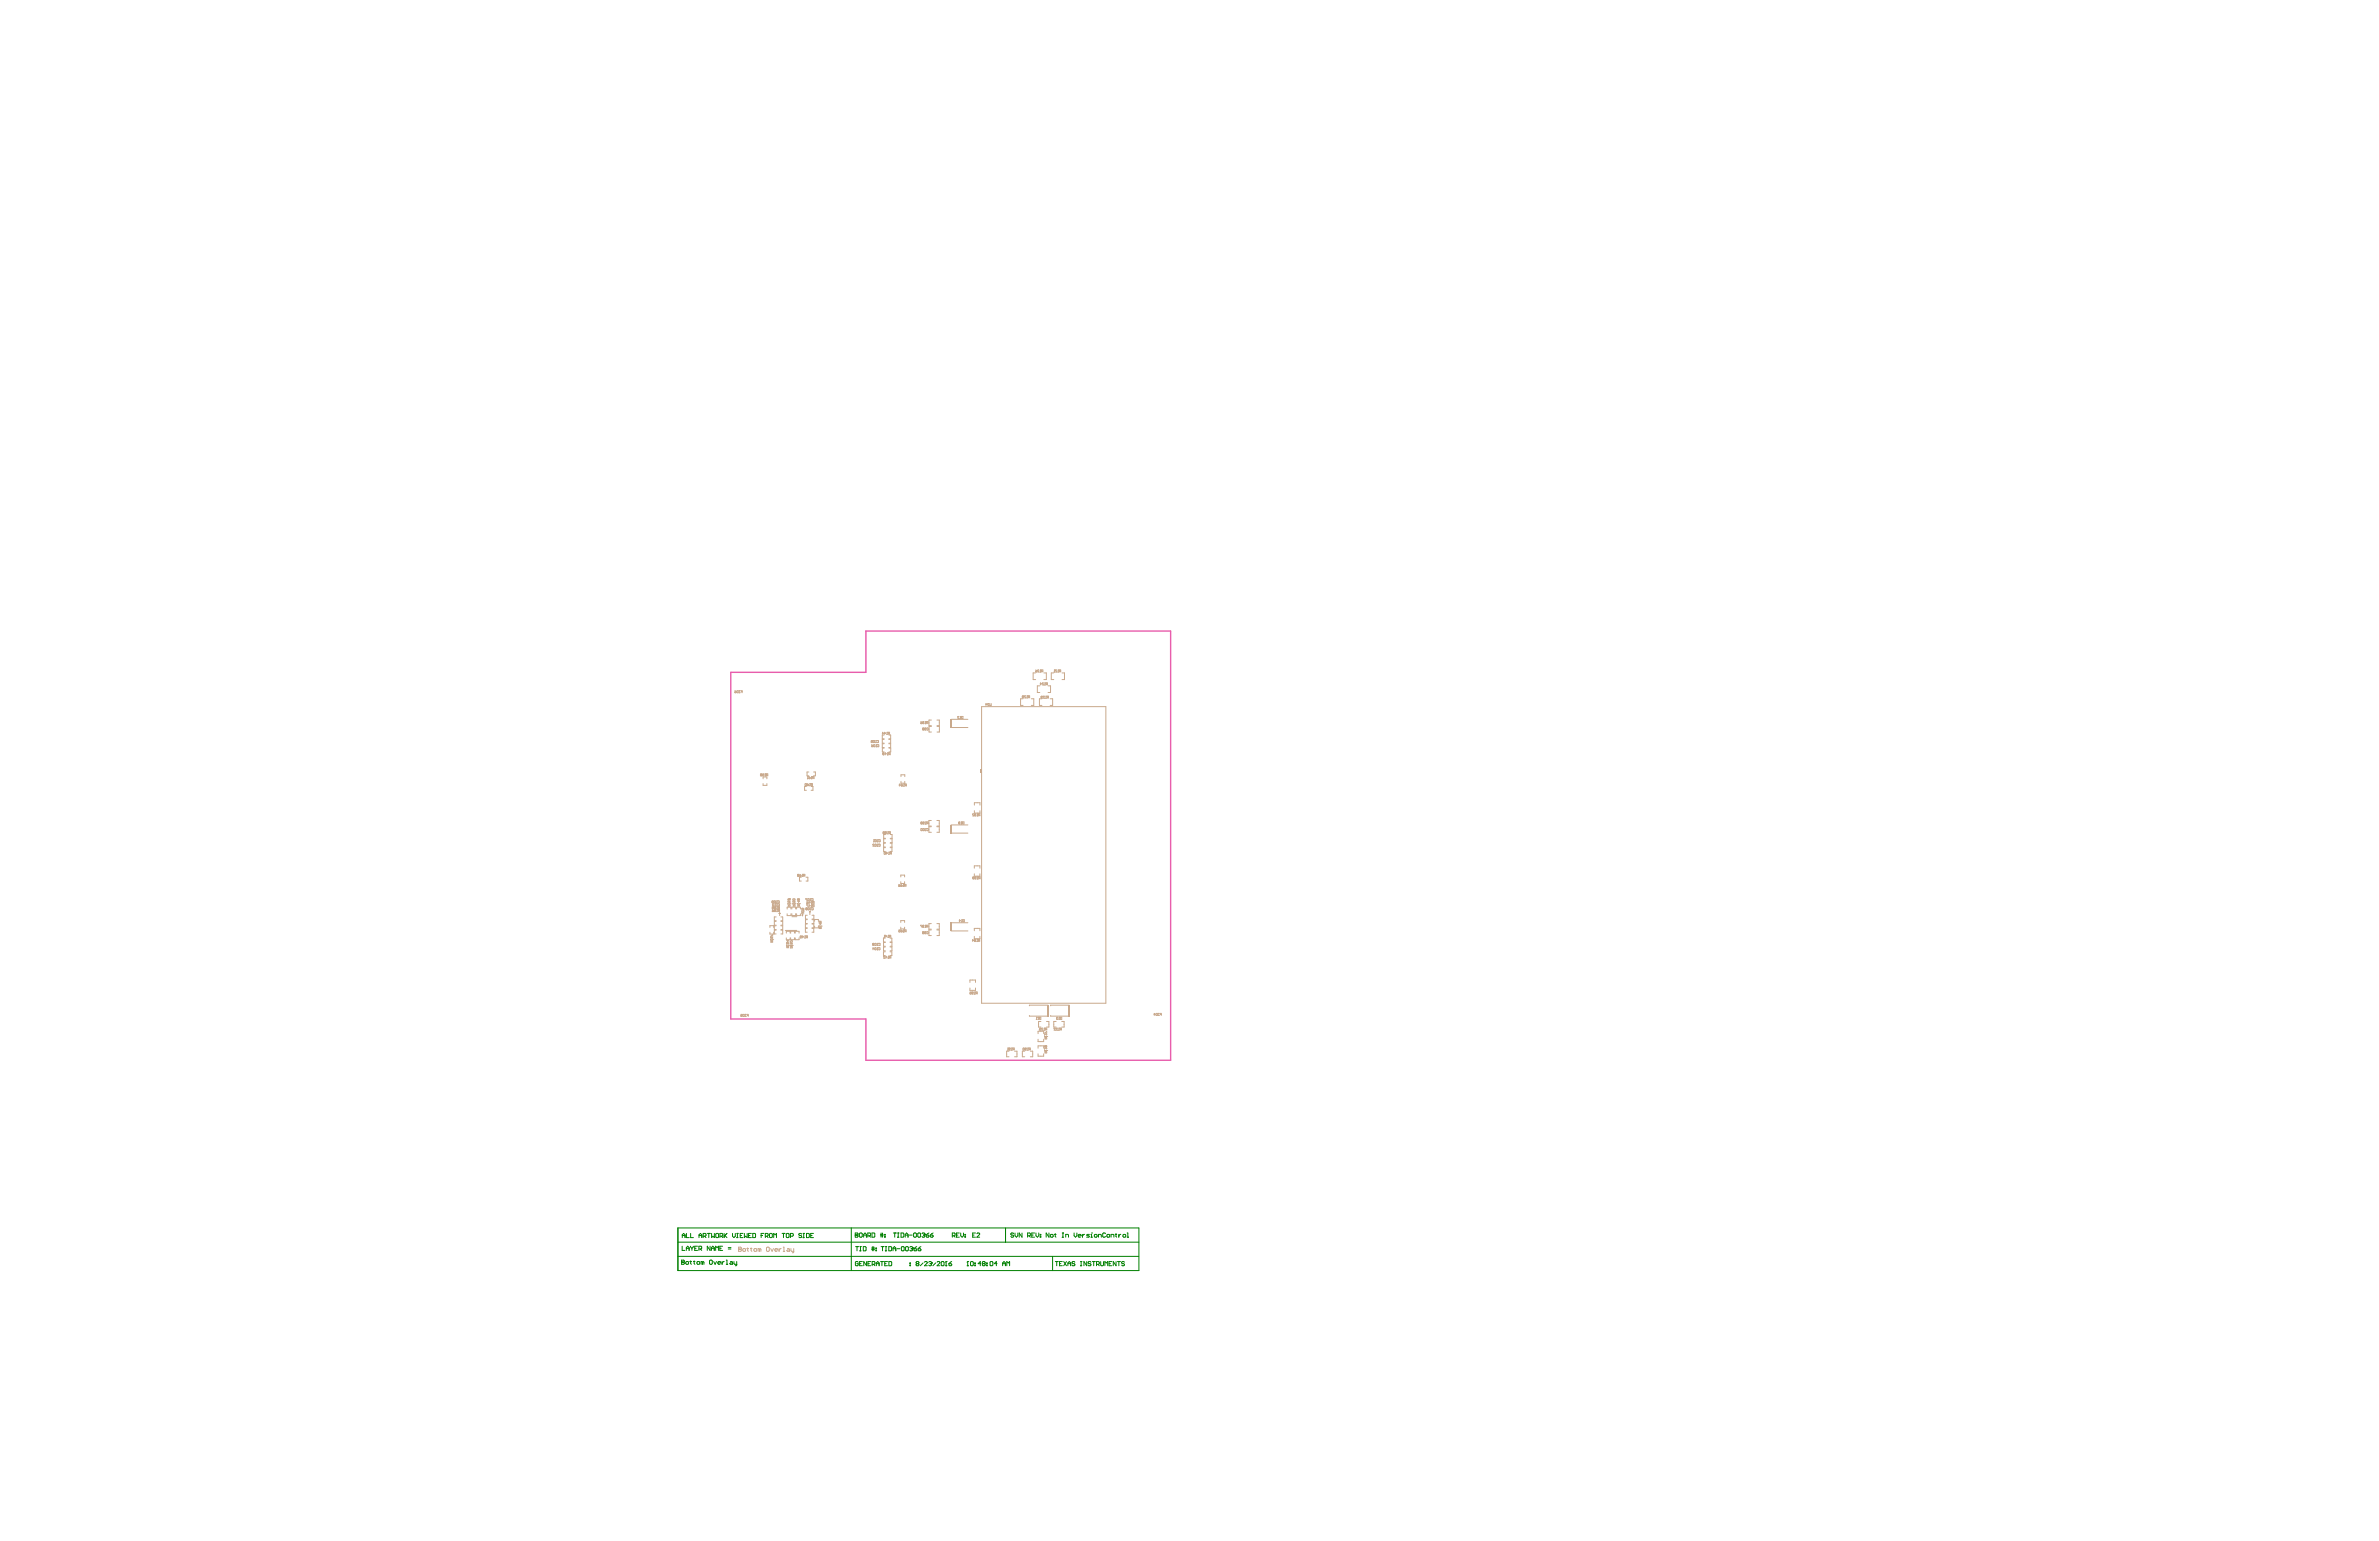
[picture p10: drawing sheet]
<svg xmlns="http://www.w3.org/2000/svg" width="864mm" height="559mm" viewBox="0 0 864 559" stroke-linecap="round" stroke-linejoin="round" font-family="sans-serif">
<path d="M265.3 244h49v-15h110.7v155.7h-110.7v-15h-49z" fill="none" stroke="#e85dac" stroke-width=".51"/>
<g fill="none" stroke="#008000" stroke-width=".36">
<path d="M246.1 455.9h167.3M246.1 450.7h167.3M247.4 458h.1M247.4 457.2h.8l.2 .3-.2 .5 .2 .5-.2 .3h-.8zM247.4 458h.8M247.6 452.2v1.5h1M247.7 449.1v-1l.5-.6 .5 .6v1M247.7 448.3h1M249.1 453.7v-1l.6-.5 .5 .5v1M249.1 453h1.1M249.2 447.5v1.6h1M249.2 457.7l.8 .3-.3 .8-.8-.3z"/>
<path d="M250.5 457.7h.5M250.7 452.2l.5 .8M250.7 447.5v1.6h1M250.7 457.5v1l.3 .3M251.2 453v.7M251.7 452.2l-.5 .8M251.7 457.7h.5M252 457.5v1l.2 .3M252.2 453h.5M253.2 452.2h-1v1.5h1M253.3 457.7l.7 .3-.2 .8-.8-.3zM253.7 453.2h.8l.2-.2-.2-.8h-.8v1.5"/>
<path d="M253.7 449.1v-1l.6-.6 .5 .6v1M253.7 448.3h1.1M254.2 453.2l.5 .5M255 458l.3-.3 .2 .3v.8M255 458l-.5-.3v1.1M255 458v.8M255.3 448.6h.7l.3-.3-.3-.8h-.7v1.6M255.8 448.6l.5 .5M256.8 447.5h1M257.3 447.5v1.6M257.8 452.2v1.5l-1-1.5v1.5M257.8 457.2l.8 .3v1l-.3 .3-.7-.3v-1z"/>
<path d="M258.3 453h1M258.3 453.7v-1l.5-.5 .5 .5v1M258.3 447.5v1.6l.5-.5 .5 .5v-1.6M259.1 457.7l.5 1.1 .5-1.1M259.8 453.7v-1.5l.5 .5 .5-.5v1.5M259.8 447.8l.3-.3 .7 .3v1l-.2 .3-.8-.3zM260.6 458.3h1l-.2-.6-.8 .3 .3 .8h.5M261.3 453h.5M261.4 448.6h.7l.3-.3-.3-.8h-.7v1.6M261.9 448.6l.5 .5M262.1 457.7v1.1M262.3 452.2h-1v1.5h1"/>
<path d="M262.9 447.5v1.6M262.9 457.7l-.8 .6M263.1 448.3l.8 .8M263.6 458.8h.6M263.6 457.2h.3v1.6M263.9 447.5l-1 1.1M264.4 453.2h1M264.4 452.7h1M265.2 457.7l.7 .3v.8h-.7l-.3-.3 .3-.2h.7M265.9 447.5v1.1l.5 .5 .5-.5v-1.1M266.4 457.7v.8l.3 .3h.7M267.4 449.1h.5"/>
<path d="M267.4 447.5h.5M267.4 457.7v1.3l-.5 .3M267.7 447.5v1.6M268.7 448.3h.5M269.7 447.5h-1v1.6h1M270.2 447.5v1.6l.5-.5 .5 .5v-1.6M271.7 448.3h.5M272.8 447.5h-1.1v1.6h1.1M273.3 447.5h.7l.3 .3v1l-.3 .3h-.7zM276.3 448.3h.5M277.3 447.5h-1v1.6M277.8 448.6h.8l.2-.8-.2-.3h-.8v1.6"/>
<path d="M278.3 448.6l.5 .5M279.6 447.5l.8 .3v1l-.3 .3-.8-.3v-1zM280.9 449.1v-1.6l.5 .6 .5-.6v1.6M283.9 447.5h1M284.4 447.5v1.6M285.7 447.5l.7 .3v1l-.2 .3-.8-.3v-1zM286.9 448.6h.8l.3-.8-.3-.3h-.8v1.6M291 447.8l-.3-.3-.7 .3 .2 .5 .8 .3-.3 .5-.7-.3M291.5 449.1h.5M291.5 447.5h.5M291.8 447.5v1.6M292.8 447.5h.7l.3 .3v1l-.3 .3h-.7z"/>
<path d="M294.3 448.3h.5M295.3 447.5h-1v1.6h1M309 445.5v15.5M310.5 448.2h.1M310.5 447.4h.7l.3 .2-.3 .6 .3 .5-.3 .2h-.7zM310.5 448.2h.7M310.6 452.3h1M311.1 452.3v1.6M311.5 458l-.2-.2-.8 .2v1l.8 .3 .2-.8h-.5M312 447.6l.2-.2 .8 .2v1.1l-.3 .2-.7-.2zM312 458.5h.5M312.1 452.3h.5"/>
<path d="M312.1 453.9h.5M312.4 452.3v1.6M313.1 457.8h-1.1v1.5h1.1M313.4 452.3h.7l.3 .3v1l-.3 .3h-.7zM313.5 448.2h1M313.5 448.9v-1l.5-.5 .5 .5v1M314.6 457.8v1.5l-1-1.5v1.5M315 448.4h.8l.2-.8-.2-.2h-.8v1.5M315.1 458.5h.5M315.5 448.4l.5 .5M316.1 457.8h-1v1.5h1M316.4 452.8h1"/>
<path d="M316.4 453.4h1M316.5 447.4h.8l.3 .2v1.1l-.3 .2h-.8zM316.6 458.8h.8l.2-.8-.2-.2h-.8v1.5M316.7 452.3v1.6M317.1 458.8l.5 .5M317.2 452.3v1.6M317.9 453.6l.3 .3zM317.9 452.8l.3 .3zM318.1 458.5h1M318.1 459.3v-1l.5-.5 .5 .5v1M319.6 447.9h1M319.6 448.4h1"/>
<path d="M319.6 457.8h1.1M319.8 447.4v1.5M319.9 452.3h1M320.1 457.8v1.5M320.3 447.4v1.5M320.4 452.3v1.6M321.1 448.7l.3 .2zM321.1 447.9l.3 .3zM321.2 458.5h.5M321.4 452.3h.5M321.4 453.9h.5M321.6 452.3v1.6"/>
<path d="M322.2 457.8h-1v1.5h1M322.6 452.3h.8l.3 .3v1l-.3 .3h-.8zM322.7 457.8h.7l.3 .2v1l-.3 .3h-.7zM324.2 453.1h1M324.2 453.9v-1.1l.5-.5 .5 .5v1.1M324.3 447.4h1M324.8 447.4v1.5M325.7 453.1h1M325.8 448.9h.5M325.8 447.4h.5M326.1 447.4v1.5M327.1 447.4h.7l.3 .2v1.1l-.3 .2h-.7z"/>
<path d="M327.5 452.3l.7 .3v1l-.2 .3-.8-.3v-1zM328.6 448.2h1M328.6 448.9v-1l.5-.5 .5 .5v1M329 452.3l.7 .3v1l-.2 .3-.8-.3v-1zM330.1 448.2h1M330.2 452.6l.8-.3 .3 .5M330.3 459l.2 .3zM330.3 458.3l.2 .2zM330.8 453.1h.2M331 453.1l.3 .3-.3 .5-.8-.3M331.3 452.8h.1M331.3 452.8l-.3 .3"/>
<path d="M331.8 453.1h.7l.3 .5-.8 .3zM331.9 447.4l.8 .2v1.1l-.3 .2-.8-.2v-1.1zM332.8 452.3l-1 .8M332.8 458.5l-.2-.2 .2-.5 .8 .2-.3 .5M332.8 458.5l-.2 .3 .2 .5 .8-.3-.3-.5M332.8 458.5h.5M333.3 453.1h.7l.3 .5-.8 .3zM333.4 447.4l.8 .2v1.1l-.3 .2-.7-.2v-1.1zM334.3 452.3l-1 .8M334.7 447.6l.7-.2 .3 .5M335.1 458.3l-1 1M335.2 448.2h.2"/>
<path d="M335.4 448.2l.3 .2-.3 .5-.7-.2M335.6 458l.3-.2 .7 .2-1 1.3h1M335.7 447.9h.1M335.7 447.9l-.3 .3M336.2 448.2h.8l.2 .5-.7 .2zM337.1 458l.8-.2 .2 .5M337.2 447.4l-1 .8M337.6 458.5h.3M337.7 448.2h.8l.2 .5-.7 .2zM337.9 458.5l.2 .3-.2 .5-.8-.3M338.1 458.3h.1M338.1 458.3l-.2 .2"/>
<path d="M338.7 447.4l-1 .8M339.7 458.3l-1.1 1M340.2 458l.2-.2 .8 .2-1 1.3h1M341.7 458l.2-.2 .8 .2v1l-.3 .3-.7-.3zM343.2 459.3h.5M343.5 457.8h.1M343.5 457.8v1.5M343.5 457.8l-.3 .2M344.5 458.5h.7l.3 .5-.8 .3zM345.5 457.8l-1 .7M345.7 448.4h.8l.2-.8-.2-.2h-.8v1.5M346.2 448.4l.5 .5"/>
<path d="M347.2 448.2h.5M348.2 447.4h-1v1.5h1M348.7 447.4v1l.5 .5 .6-.5v-1M350.3 448.7l.2 .2zM350.3 447.9l.2 .3zM351 459.3h.5M351.3 457.8h.1M351.3 457.8v1.5M351.3 457.8l-.3 .2M352.3 458l.3-.2 .7 .2v1l-.2 .3-.8-.3zM353.1 448.2h.5M353.8 459l.3 .3z"/>
<path d="M353.8 458.3l.3 .2zM354.1 447.4h-1v1.5h1M354.6 447.6l.3-.2 .7 .2-1 1.3h1M356.1 458.5h-1l.8-.7v1.5M356.9 458.5l-.3-.2 .3-.5 .7 .2-.2 .5M356.9 458.5l-.3 .3 .3 .5 .7-.3-.2-.5M356.9 458.5h.5M358.1 459l.3 .3zM358.1 458.3l.3 .2zM359.4 458l.3-.2 .7 .2v1l-.2 .3-.8-.3zM361.9 458.5h-1l.8-.7v1.5M364 459.3v-1l.5-.5 .5 .5v1"/>
<path d="M364 458.5h1M365 445.6v5.2M365.5 459.3v-1.5l.5 .5 .5-.5v1.5M368 447.6l-.3-.2-.8 .2 .3 .6 .8 .2-.3 .5-.8-.2M368.5 447.4v1l.5 .5 .5-.5v-1M371 447.4v1.5l-1-1.5v1.5M373 448.4h.8l.2-.8-.2-.2h-.8v1.5M373.5 448.4l.5 .5M374.5 448.2h.6M375.6 447.4h-1.1v1.5h1.1M376.1 447.4v1l.5 .5 .5-.5v-1M377.6 448.7l.2 .2z"/>
<path d="M377.6 447.9l.2 .3zM380.8 447.4v1.5l-1-1.5v1.5M381.5 447.9l.8 .3-.3 .7-.7-.2zM382.1 455.9v5.1M382.8 447.9h.5M383.1 447.6v1.1l.2 .2M383.1 457.8h1M383.6 457.8v1.5M384.6 458.5h.5M385.6 448.9h.5M385.6 447.4h.5M385.6 457.8h-1v1.5h1"/>
<path d="M385.9 447.4v1.5M386.1 457.8l1 1.5M386.9 448.9v-1h.7l.3 .3v.7M387.1 457.8l-1 1.5M387.7 458.5h1M387.7 459.3v-1l.5-.5 .5 .5v1M389.9 447.4v1l.5 .5 .5-.5v-1M390.2 458l-.3-.2-.7 .2 .2 .5 .8 .3-.3 .5-.7-.3M391.4 448.4h1l-.2-.5-.8 .3 .3 .7h.5M392.2 457.8h.5M392.2 459.3h.5M392.5 457.8v1.5"/>
<path d="M392.9 447.9v1M393.7 447.9l-.8 .5M394.5 457.8v1.5l-1-1.5v1.5M395.5 447.9h-.8l-.2 .3 1 .5-.3 .2h-.7M396 448.9h.5M396 447.9h.2v1M396 458l-.2-.2-.8 .2 .3 .5 .7 .3-.2 .5-.8-.3M396.2 447.4h.1M396.5 457.8h1M397 457.8v1.5M397.5 447.9l.8 .3-.3 .7-.7-.2zM398 458.8h.8l.3-.8-.3-.2h-.8v1.5"/>
<path d="M398.5 458.8l.6 .5M398.8 448.9v-1h.7l.3 .3v.7M399.6 457.8v1.2l.2 .3 .8-.3v-1.2M401.1 459.3v-1.5l.5 .5 .5-.5v1.5M401.3 447.6l-.2-.2-.8 .2v1.1l.2 .2 .8-.2M402.1 447.9l.7 .3-.2 .7-.8-.2zM402.6 458.5h.5M403.3 448.9v-1h.8l.2 .3v.7M403.6 457.8h-1v1.5h1M404.9 447.9h.5M405.1 447.6v1.1l.3 .2M405.1 457.8v1.5l-1-1.5v1.5"/>
<path d="M405.6 457.8h1.1M406.1 447.9v1M406.1 457.8v1.5M406.9 447.9l-.8 .5M407.9 447.9l.8 .3-.3 .7-.8-.2zM408.2 458l-.3-.2-.7 .2 .2 .5 .8 .3-.3 .5-.7-.3M409.2 448.9h.5M409.2 447.4h.2v1.5M246.1 461h167.3v-15.4h-167.3v15.4"/>
</g>
<g fill="none" stroke="#c9a98c" stroke-width=".36">
<path d="M356.3 256.4h45.1v107.6h-45.1zM371.4 253.6h-.9v2.4h.9M374.4 253.6h.9v2.4h-.9M375.9 244.2h-.9v2.4h.9M377.5 248.9h-.9v2.4h.9M378.2 253.6h-.9v2.4h.9M378.9 244.2h.9v2.4h-.9M380.5 248.9h.9v2.4h-.9M381.2 253.6h.9v2.4h-.9M382.5 244.2h-.9v2.4h.9M385.5 244.2h.9v2.4h-.9M320.9 269.9h-.6v1.4h.6"/>
<path d="M320.9 268.3h-.6v1.4h.6M320.9 266.7h-.6v1.4h.6M321 271.4h-.7v1.4h.7M322.7 269.9h.6v1.4h-.6M322.7 268.3h.6v1.4h-.6M322.7 266.7h.6v1.4h-.6M322.7 271.4h.6v1.4h-.6M338.1 261.3h-.9v2h.9M338.1 263.6h-.8v2h.8M340.1 261.3h.9v2h-.9M340.1 263.6h.9v2h-.9M345.2 264h6.2"/>
<path d="M345.2 261h6.2M277 284.3v.7h1.4v-.7M277 282.6v-.7h1.4v.7M292.7 285.4h-.6v1.4h.6M293.6 280.1h-.6v1.4h.6M294.4 285.4h.7v1.4h-.7M295.3 280.1h.7v1.4h-.7M327.1 281.8v-.7h1.3v.7M327.1 283.5v.7h1.3v-.7M338.1 297.7h-.9v2h.9M338.1 300h-.9v2h.9M340.1 297.7h.9v2h-.9"/>
<path d="M340.1 300h.9v2h-.9M345.2 299.3h6.2M353.7 294.2v.8h2v-.8M353.7 292.1v-.8h2v.8M290.9 318.3h-.7v1.4h.7M292.6 318.3h.7v1.4h-.7M321.4 306h-.6v1.4h.6M321.4 307.6h-.6v1.4h.6M321.4 302.8h-.6v1.4h.6M321.4 304.4h-.6v1.3h.6M323.1 306h.7v1.4h-.7M323.1 307.6h.7v1.4h-.7"/>
<path d="M323.2 302.8h.6v1.4h-.6M323.2 304.4h.6v1.3h-.6M327 318.2v-.7h1.4v.7M327 319.9v.7h1.4v-.7M345.2 302.3h6.2M353.7 315v-.8h2v.8M353.7 317.1v.8h2v-.8M279.5 336.5v-.6h1.4v.6M279.5 338.3v.6h1.4v-.6M281.7 337.5h-.6v1.4h.6M281.7 332.7h-.6v1.4h.6M281.7 334.3h-.6v1.4h.6"/>
<path d="M281.7 335.9h-.6v1.4h.6M283 331.2l.3 .3h-.5zM283 331.2v1M283.5 337.5h.6v1.4h-.6M283.5 335.9h.6v1.4h-.6M283.5 334.3h.6v1.4h-.6M283.5 332.7h.6v1.4h-.6M285.1 337.6h4.2M285.4 338.6v-.7h1.4v.7M285.7 329.8v-.6h1.4v.6M285.7 331.6v.6h1.4v-.6M287 338.6v-.7h1.4v.7"/>
<path d="M287.4 329.8v-.6h1.4v.6M287.4 331.5v.7h1.4v-.7M287.5 332.6h1.8M288.7 338.6v-.7h1.4v.7M289.2 329.8v-.6h1.3v.6M289.2 331.6v.6h1.3v-.6M291.3 331.9v.5M293 335.3h-.6v1.4h.6M293 336.9h-.6v1.4h.6M293.1 332.1h-.7v1.4h.7M293.1 333.7h-.7v1.4h.7M294 330.7l.2 .2h-.4z"/>
<path d="M294 330.7v1.1M294.8 335.3h.6v1.4h-.6M294.8 336.9h.6v1.4h-.6M294.8 332.1h.6v1.4h-.6M294.8 333.7h.6v1.4h-.6M295.7 334.3v-.7h1.4v.7M295.7 336v.7h1.4v-.7M327 334.7v-.7h1.4v.7M327 336.4v.7h1.4v-.7M338.1 335.1h-.9v2.1h.9M338.1 337.4h-.9v2.1h.9M340.1 337.4h.9v2.1h-.9"/>
<path d="M340.1 335.1h.9v2.1h-.9M345.2 337.8h6.2M345.2 334.8h6.2M353.7 337.7v-.8h2v.8M353.7 339.8v.8h2v-.8M285.4 340.3v.7h1.4v-.7M287 340.3v.7h1.4v-.7M288.7 340.3v.7h1.4v-.7M321.4 340.4h-.7v1.4h.7M321.4 345.4h-.7v1.3h.7M321.4 342h-.7v1.4h.7M321.4 343.6h-.7v1.4h.7"/>
<path d="M323.1 340.4h.6v1.4h-.6M323.1 345.4h.6v1.3h-.6M323.1 342h.7v1.4h-.7M323.1 343.6h.7v1.4h-.7M352.1 356.5v-.9h2v.9M352.1 358.5v.9h2v-.9M373.7 368.5v.2h6.8M376.8 375.1v-.9h2.1v.9M376.8 377.1v.8h2.1v-.8M377.9 370.6h-.9v2.1h.9M379.9 370.6h.9v2.1h-.9M380.5 364.7h-6.8v.3"/>
<path d="M381.4 368.5v.2h6.8M383.4 370.6h-.9v2.1h.9M385.4 370.6h.9v2.1h-.9M388.2 364.7h-6.8v.3M366.3 381.4h-.9v2h.9M368.3 381.4h.9v2h-.9M372 381.4h-.9v2h.9M374 381.4h.9v2h-.9M376.8 380.4v-.9h2.1v.9M376.8 382.4v.8h2.1v-.8"/>
</g>
<g fill="#c9a98c">
<path d="M355.8 279.2h.5v1.3h-.5z" fill-rule="evenodd"/>
<path d="M344.9 334.7h.5v3.2h-.5z" fill-rule="evenodd"/>
<path d="M344.9 260.9h.5v3.2h-.5z" fill-rule="evenodd"/>
<path d="M344.9 299.2h.5v3.2h-.5z" fill-rule="evenodd"/>
<path d="M380.3 364.6h.5v4.2h-.5z" fill-rule="evenodd"/>
<path d="M388 364.6h.5v4.2h-.5z" fill-rule="evenodd"/>
</g>
<g fill="none" stroke="#c9a98c" stroke-width=".36">
<path d="M266.7 250.6l.5 .4M266.9 251h.3v.2l-.3 .2zM267.6 250.6h.4v.8l-.5-.2zM268.4 250.6h.2M268.4 251.4h.2M268.5 250.6v.8M268.9 250.6h.5v.8M269.1 251h.3M348.7 260h.1M348.7 260v.7M348.7 260l.1 .1M349.2 260h.4v.7l-.6-.1z"/>
<path d="M357.8 255.6h.5l-.4-.3v.7M359.1 255.4h-.5l.5 .6h-.5M359.3 255.3l.1 .7 .4-.1v-.6M371.1 252.9l.5-.2-.1-.2-.4 .1v.5h.5M372.4 252.6h-.5l.5 .6h-.5M372.7 253.2h.3M372.9 252.5h.1M372.9 252.5l.1 .1M372.9 252.5v.7M373.5 253l-.2 .2M373.8 253l-.5-.1 .1-.4h.4v.7M375.9 243.6l.5-.1v.2l-.4 .2z"/>
<path d="M375.9 243.1l.5 .4M377.2 243.2h-.5l.5 .7h-.5M377.6 243.9h.2M377.6 248.2h.5l-.4-.4v.7M377.7 243.1h.1M377.7 243.1v.8M377.7 243.1l.1 .1M377.9 252.9h.1M377.9 252.9l.2 .1M378.1 253v.4l.4-.2M378.1 253h.1M378.3 243.6l-.2 .3"/>
<path d="M378.5 252.7l-.4-.1-.2 .3M378.6 243.6l-.5-.1 .1-.4h.4v.8M378.8 247.9h-.5l.5 .6h-.5M379.2 248.5h.3M379.2 252.7h-.5l.5 .7h-.5M379.3 247.8h.1M379.3 247.8l.2 .1M379.3 247.8v.7M379.6 253.4h.2M379.7 252.6h.1M379.7 252.6v.8M379.7 252.6l.1 .1"/>
<path d="M380 248.3l-.3 .2M380.2 248.3l-.5-.1 .1-.4h.4v.7M380.4 253.1l-.3 .3M380.6 253.1l-.5-.1 .1-.4h.4v.8M382.6 243.9h.3M382.8 243.1h.1M382.8 243.1v.8M382.8 243.1l.1 .1M383.6 243.2h-.5l.5 .7h-.5M384 243.9h.3M384.2 243.1h.1M384.2 243.1l.1 .1"/>
<path d="M384.2 243.1v.8M384.8 243.6l-.3 .3M385 243.6l-.5-.1 .2-.4h.3v.8M316.2 268.7h.5v.4h-.5l.2 .4 .3-.2M316.4 270.7l.5-.1v.2l-.4 .2zM316.4 270.2l.5 .4M317.1 268.7l.4 .1-.1 .7-.4-.2zM317.2 270.2l.4 .1-.1 .7-.4-.2zM317.9 269.5h.2M318 268.7h.1M318 268.7v.8M318 268.7l.1 .1"/>
<path d="M318 271h.3M318.1 270.2h.1M318.1 270.2v.8M318.1 270.2l.2 .1M318.4 268.8h.5l-.1 .7-.4-.2M318.5 270.3h.5l-.1 .7-.4-.2M320.3 266.1h.5l-.4-.4v.8M320.5 273.4h.1M320.5 273.4l.1 .1M320.6 273.5v.4l.4-.1M320.6 273.5h.1M321 273.3l-.4-.2-.1 .3"/>
<path d="M321 266.1h.5l-.4-.4v.8M321.2 273.5h.5l-.3-.4v.8M321.9 266.5h.3M322 265.7h.1M322 265.7l.2 .1M322 265.7v.8M322.1 273.9h.3M322.3 273.1h.1M322.3 273.1l.1 .2M322.3 273.1v.8M322.7 266.2l-.3 .3M322.9 273.7l-.3 .2"/>
<path d="M322.9 266.2l-.5-.1 .1-.4h.4v.8M323.1 273.7l-.5-.2 .2-.4h.3v.8M334.2 262.3l.5-.1v.3l-.4 .1zM334.2 261.8l.5 .4M335 262.1h.1M335 262.1l.1 .1M335.1 264.5v-.4l.3 .2-.1 .2M335.1 264.5v.4l.3-.1-.1-.3M335.1 264.5h.2M335.1 262.2v.4l.4-.1M335.1 262.2h.1M335.5 262l-.4-.2-.1 .3"/>
<path d="M335.7 264.5l.5-.1-.1-.3-.4 .2v.5h.5M335.9 262.6h.2M336 261.8h.1M336 261.8v.8M336 261.8l.1 .2M336.4 264.3h.6l-.2 .6-.4-.1M336.6 262.3l-.2 .3M336.9 262.3l-.5-.1 .1-.4h.4v.8M348.2 260.1h-.5l.5 .6h-.5M348.5 260.7h.3M276.2 281.2v-.4l.4 .1-.2 .3M276.2 281.2v.3l.4-.1-.2-.2"/>
<path d="M276.2 281.2h.2M276.8 280.8h.5v.4h-.5l.1 .3 .4-.1M277.7 281.5h.3M277.8 280.8h.1M277.8 280.8l.2 .1M277.8 280.8v.7M278.5 281.3l-.3 .2M278.7 281.3l-.5-.1 .1-.4h.4v.7M292.4 284.3l.4 .2-.2 .6-.4-.1zM293 284.8l.5-.1v.3l-.4 .1zM293 284.3l.5 .4M293.1 282.6h.2"/>
<path d="M293.2 281.8h.1M293.2 281.8v.8M293.2 281.8l.1 .1M293.6 282.3l.5-.1v.2l-.4 .2zM293.6 281.8l.5 .4M293.9 285.1h.2M294 284.3h.1M294 284.3l.1 .2M294 284.3v.8M294.5 282.6h.2M294.6 281.8h.1M294.6 281.8v.8"/>
<path d="M294.6 281.8l.1 .1M294.7 284.8l-.3 .3M294.9 284.8l-.5-.1 .1-.4h.4v.8M295.2 282.3l-.2 .3M295.5 282.3l-.5-.1 .1-.4h.4v.8M326.4 284.9h.5l-.4-.4v.8M327.1 285l.5-.1v.2l-.3 .2zM327.1 284.5l.5 .4M328 285.3h.3M328.1 284.5h.1M328.1 284.5l.2 .1M328.1 284.5v.8"/>
<path d="M328.8 285l-.3 .3M329 285l-.5-.1 .1-.4h.4v.8M334.4 298.6v.4l.4-.1-.1-.3M334.4 298.6v-.4l.4 .2-.1 .2M334.4 298.6h.3M335.1 298.5h.1M335.1 298.5l.1 .1M335.2 298.6v.4l.4-.1M335.2 298.6h.1M335.6 298.4l-.4-.2-.1 .3M335.9 299h.3M336.1 298.2h.1"/>
<path d="M336.1 298.2v.8M336.1 298.2l.1 .2M336.7 298.8l-.3 .2M337 298.8l-.6-.2 .2-.4h.4v.8M348 298.5h.1M348 298.5l.2 .1M348.2 298.6v.4l.3-.1M348.2 298.6h.1M348.5 298.4l-.3-.2-.2 .3M348.9 299h.3M349.1 298.2h.1M349.1 298.2v.8"/>
<path d="M349.1 298.2l.1 .2M349.6 298.2h.3v.8l-.5-.1zM353.6 295.4h-.5l.5 .7h-.5M353.8 295.6h.1M353.8 295.6l.1 .1M353.9 295.7v.4l.4-.2M353.9 295.7h.2M354.3 295.4l-.4-.1-.1 .3M354.7 296.1h.3M354.8 295.3h.1M354.8 295.3l.2 .1M354.8 295.3v.8"/>
<path d="M355.5 295.8l-.3 .3M355.7 295.8l-.5-.1 .1-.4h.4v.8M289.5 317.5h.1M289.5 317.5l.1 .1M289.6 317.6v.4l.4-.1M289.6 317.6h.2M290 317.4l-.4-.1-.1 .2M290.3 317.8l.5-.2v.3l-.4 .1zM290.3 317.3l.5 .3M291.2 318h.2M291.3 317.3h.1M291.3 317.3l.1 .1"/>
<path d="M291.3 317.3v.7M291.9 317.8l-.2 .2M292.2 317.8l-.5-.2 .1-.3h.4v.7M317.1 305.5h.3M317.2 304.7h.1M317.2 304.7l.2 .1M317.2 304.7v.8M317.3 306.4h-.5l.5 .7h-.5M317.7 306.3l.4 .1-.1 .7-.4-.2zM317.8 304.7l.3 .1-.1 .7-.4-.2zM318.5 307.1h.2M318.5 305.5h.3"/>
<path d="M318.6 306.3h.1M318.6 306.3v.8M318.6 306.3l.1 .1M318.6 304.7h.1M318.6 304.7v.8M318.6 304.7l.2 .1M319 306.4h.5v.5h-.5M319 304.8h.5l-.1 .7-.4-.2M320.6 302.2l.5-.1-.2-.3-.3 .1v.5h.5M321.1 309.2l.3 .1-.1 .7-.4-.2zM321.3 302.1h.1M321.3 302.1l.1 .1"/>
<path d="M321.4 302.2v.4l.4-.2M321.4 302.2h.2M321.7 309.6h.5l-.4-.4v.8M321.8 301.9l-.4-.1-.1 .3M322.2 302.6h.3M322.3 301.8h.1M322.3 301.8l.2 .1M322.3 301.8v.8M322.6 310h.2M322.7 309.2h.1M322.7 309.2l.1 .1M322.7 309.2v.8"/>
<path d="M323 302.3l-.3 .3M323.2 302.3l-.5-.1 .1-.4h.4v.8M323.3 309.7l-.2 .3M323.6 309.7l-.5-.1 .1-.4h.4v.8M334.4 300.7l.4 .1-.1 .6-.4-.1zM335.2 300.7l.4 .1-.2 .6-.3-.1zM335.9 301.4h.3M336.1 300.7h.1M336.1 300.7l.1 .1M336.1 300.7v.7M336.4 300.8h.6l-.2 .6-.4-.1M353.1 318.4h.1"/>
<path d="M353.1 318.4l.2 .2M353.3 318.6v.3l.3-.1M353.3 318.6h.1M353.6 318.3l-.3-.1-.2 .2M353.9 318.4h.1M353.9 318.4l.1 .2M354 318.6v.3l.4-.1M354 318.6h.1M354.4 318.3l-.4-.1-.1 .2M354.8 318.9h.2M354.9 318.2h.1M354.9 318.2l.1 .1"/>
<path d="M354.9 318.2v.7M355.5 318.7l-.2 .2M355.8 318.7l-.5-.1 .1-.4h.4v.7M279.7 339.7l.7-.5 .1 .5M280.2 327.3h.4v-.4l-.4 .1v.5h.5M280.3 329h.5v.4h-.5l.1 .3 .4-.1M280.3 330.5l.5-.1v.3l-.3 .1zM280.3 330l.5 .4M280.5 340v.5h-.4v-.5l-.4 .1 .1 .4M280.5 327.9l.4 .2-.1 .6-.4-.1zM281 327h.5l-.1 .6-.4-.1zM281.1 329h.5v.4h-.5l.1 .3 .4-.1"/>
<path d="M281.1 330h.5v.4l-.4-.1-.1 .4h.5M281.3 328.7h.2M281.4 327.9h.1M281.4 327.9v.8M281.4 327.9l.1 .2M281.9 327.6h.2M281.9 328.7h.3M282 329.7h.2M282 330.8h.2M282 326.9h.1M282 326.9v.7M282 326.9l.1 .1"/>
<path d="M282.1 327.9h.1M282.1 327.9v.8M282.1 327.9l.1 .2M282.1 329h.1M282.1 329v.7M282.1 329l.1 .1M282.1 330h.1M282.1 330l.1 .1M282.1 330v.8M282.4 327h.5v.5h-.5M282.4 328.1h.5l-.1 .6-.4-.1M282.7 329.5l-.2 .2"/>
<path d="M282.7 330.5l-.2 .3M283 329.5l-.5-.1 .1-.4h.4v.7M283 330.5l-.5-.1 .1-.4h.4v.8M286 327.8v.3M286 328.8h.8l-.1-.5-.4 .1v.4M286 327.9h.8M286 328.3l.3 .3M286.4 326.3h-.4l.2 .4M286.4 326.3v.1M286.5 326.2h.1M286.5 326.2l.3 .1-.1 .4M286.5 326.2l-.1 .1"/>
<path d="M286.8 327.9h.1M286.8 326.9v.5h-.4v-.5l-.4 .2 .2 .3M286.8 327.9l-.1 .2M287.8 328.8h.8l-.1-.5-.4 .1v.4M287.8 327.9h.8M287.8 328.3l.3 .3M287.8 327.8v.2M288 326.1h.5l.1 .4-.6 .1zM288.6 327.9h.1M288.6 326.9v.5h-.4v-.5l-.4 .1 .2 .4M288.6 327.9l-.1 .1M289.5 328.8h.7l-.1-.5-.4 .1v.4"/>
<path d="M289.5 328.3l.2 .3M289.5 327.8v.2M289.5 327.9h.7M289.9 326.3h.3l-.1 .3-.2-.1M289.9 326.3h-.4l.1 .3 .3-.1M289.9 326.9v.5l.3-.4h-.7M289.9 326.3v.2M290.2 327.9h.1M290.2 327.9l-.1 .1M290.5 340h.4v-.4l-.4 .1v.5h.5M291.1 330.3v.5l.5-.5 .2 .1-.1 .4M291.2 340h.5l-.3-.4v.8"/>
<path d="M291.8 329.6v.5h-.4v-.5l-.3 .1 .1 .4M291.8 331.1l-.7 .1 .1 .4h.6M292.2 339.6h.1M292.2 339.6l.2 .1M292.2 339.6v.8M292.7 329.8v.3l.4-.1-.2-.2M292.7 329.8v-.4l.4 .1-.2 .3M292.7 329.8h.2M292.9 327.1l.5 .4M293 327.5h.4l-.2 .4-.3-.1zM293 326.1h-.5l.5 .8M293.4 328.3h-.5l.5 .7"/>
<path d="M293.4 326.1l.4 .1-.2 .7-.3-.2zM293.4 329.4l.4 .1-.1 .6-.4-.1zM293.6 327.5h.5l-.4-.4v.8M293.6 328.7h.5l-.4-.4v.7M294.1 326.9h.3M294.2 330.1h.2M294.3 326.1h.1M294.3 326.1v.8M294.3 326.1l.1 .1M294.3 329.4h.1M294.3 329.4v.7M294.3 329.4l.1 .1"/>
<path d="M294.5 327.9h.3M294.5 329h.3M294.6 327.1h.1M294.6 328.3h.1M294.6 327.1l.2 .2M294.6 328.3l.2 .1M294.6 327.1v.8M294.6 328.3v.7M294.7 326.2h.5v.5h-.5M294.7 329.5h.5l-.1 .6-.4-.1M295.3 327.6l-.3 .3M295.3 328.8l-.3 .2"/>
<path d="M295.5 328.8l-.5-.1 .1-.4h.4v.7M295.5 327.6l-.5-.1 .1-.4h.4v.8M297.3 336.9h.8l-.1-.5-.4 .1v.4M297.3 336.4l.3 .3M297.3 335.9v.3M297.3 336h.8M297.7 335v.5l.4-.4h-.8M298.1 336h.1M298.1 334.3v.5h-.4v-.5l-.4 .1 .2 .4M298.1 336l-.1 .2M321.1 339.4h.1M321.1 339.4v.7"/>
<path d="M321.1 339.4l.1 .1M321.4 339.8h.6l-.4-.4v.7M322.5 339.4h.1M322.5 339.4v.7M322.5 339.4l.1 .1M323.1 339.9l-.3 .2M323.3 339.9l-.5-.1 .2-.4h.3v.7M326.2 321.4l.5-.1v.2l-.4 .2zM326.2 320.9l.5 .4M326.3 337.4h.5v.4l-.4-.1-.1 .3h.5M327 321.4l.5-.1v.2l-.4 .2zM327 320.9l.5 .4"/>
<path d="M327 337.9l.5-.1v.2l-.3 .2zM327 337.4l.5 .4M327.9 321.7h.2M327.9 338.2h.3M328 320.9h.1M328 320.9l.1 .1M328 320.9v.8M328 337.4h.1M328 337.4l.2 .1M328 337.4v.8M328.6 321.4l-.2 .3M328.7 337.9l-.3 .3"/>
<path d="M328.9 321.4l-.5-.1 .1-.4h.4v.8M328.9 337.9l-.5-.1 .1-.4h.4v.8M334.7 335.7h-.5l.5 .8M334.9 338.4l.5-.1-.1-.2-.4 .1v.5h.5M335 336h.1M335 336l.1 .1M335.1 336.1v.4l.4-.1M335.1 336.1h.1M335.5 335.9l-.4-.2-.1 .3M335.6 338.4l.5-.1-.1-.2-.4 .1v.5h.5M335.8 336.5h.3M336 335.7h.1"/>
<path d="M336 335.7l.1 .2M336 335.7v.8M336.4 338.2h.5v.5h-.5M336.6 336.2l-.3 .3M336.9 336.2l-.6-.1 .2-.4h.4v.8M348.2 334.1h.5l-.4-.4v.8M349.1 334.5h.2M349.2 333.7h.1M349.2 333.7v.8M349.2 333.7l.1 .2M349.7 333.7h.4v.8l-.5-.1zM279.7 341.9h.8l-.1-.5-.4 .1v.4"/>
<path d="M279.7 341.4l.3 .2M279.7 340.8v.3M279.7 341h.8M280.5 341h.1M280.5 341l-.1 .1M285.5 343.9h.8l-.2-.5-.3 .1v.4M285.5 343.4l.3 .2M285.5 342.9v.2M285.5 343h.8M285.9 341.2v.5l.4-.4h-.8M286.3 343h.1M286.3 342v.5h-.4v-.5l-.4 .1 .1 .4"/>
<path d="M286.3 343l-.2 .1M286.8 344h.8v-.4l-.4-.2-.1 .6M286.8 341.3v.5l.6-.5 .2 .1-.1 .4M286.8 343.4l.3 .3M286.8 342.9v.3M286.8 343.1h.8M287.6 343.1h.1M287.6 342.1v.5h-.4v-.5l-.4 .1 .2 .4M287.6 343.1l-.1 .1M292.1 340.4h.3M292.9 340.1l-.3 .3M293.1 340.1l-.5-.1 .2-.4h.3v.8"/>
<path d="M316.8 344.3h.5l-.4-.4v.7M316.8 342.6h.1M316.8 342.6l.1 .1M316.9 342.7v.4l.4-.2M316.9 342.7h.2M317.3 342.4l-.4-.1-.1 .3M317.7 343.9l.4 .1-.2 .6-.4-.1zM317.7 342.3l.4 .1-.1 .7-.4-.2zM318.4 344.6h.3M318.5 343.1h.2M318.6 343.9h.1M318.6 343.9l.1 .1"/>
<path d="M318.6 343.9v.7M318.6 342.3h.1M318.6 342.3v.8M318.6 342.3l.1 .1M318.9 344h.5l-.1 .6-.4-.1M319 342.4h.5l-.2 .7-.3-.2M320.9 340.1h.3M321.2 347.1h-.5l.5 .6h-.5M321.5 347.3h.5l-.4-.3v.7M322.3 340.1h.3M322.4 347.7h.2M322.5 347h.1"/>
<path d="M322.5 347l.1 .1M322.5 347v.7M323.1 347.5l-.2 .2M323.4 347.5l-.5-.2 .1-.3h.4v.7M352.1 359.9h.5v.4h-.5l.1 .4 .4-.1M353 341.3h.5l-.4-.4v.7M353.7 341.1h.1M353.7 341.1l.2 .2M353.9 359.9h.1M353.9 359.9l.1 .2M353.9 359.9v.8M353.9 341.3v.3l.3-.1"/>
<path d="M353.9 341.3h.1M354.2 341l-.3-.1-.2 .2M354.6 341.6h.3M354.8 340.9h.1M354.8 340.9v.7M354.8 340.9l.1 .1M355.4 341.4l-.3 .2M355.6 341.4l-.5-.1 .2-.4h.3v.7M268.9 368.1h.5v.3l-.3-.1-.2 .4h.5M269.8 368.1h.4v.7l-.5-.1zM270.6 368.1h.2M270.6 368.8h.2"/>
<path d="M270.7 368.1v.7M271.1 368.1h.5v.7M271.3 368.4h.3M352.8 360.2h.1M352.8 360.2l.2 .1M353 360.3v.4l.4-.1M353 360.3h.1M353.4 360.1l-.4-.2-.2 .3M353.7 360.7h.3M354.5 360.5l-.3 .2M354.8 360.5l-.6-.2 .2-.4h.4v.8M376.2 369.9h.2"/>
<path d="M376.3 369.1h.1M376.3 369.1v.8M376.3 369.1l.1 .1M376.8 369.9h.3M376.9 369.1h.1M376.9 369.1v.8M376.9 369.1l.2 .1M377.3 373.1h.5v.3h-.5l.1 .4 .4-.1M377.3 369.2l.5-.1v.8l-.5-.2zM378.6 373.2h-.5l.5 .6h-.5M379 373.8h.2M379.1 373.1h.1"/>
<path d="M379.1 373.1v.7M379.1 373.1l.1 .1M379.2 377h.8l-.2-.5-.3 .1v.4M379.2 374.8l.6-.5 .2 .5M379.2 375.1v.5l.5-.5 .3 .1-.2 .4M379.2 376.5l.3 .2M379.2 376v.2M379.2 376.1h.8M379.6 379.5h.4l-.2 .4-.2-.1M379.6 379.5h-.4l.1 .4 .3-.1M379.6 379.5v.3M379.7 373.6l-.2 .2"/>
<path d="M380 376.1h.1M380 376.1l-.2 .1M380 373.6l-.5-.2 .1-.3h.4v.7M383.1 373.2h-.5l.5 .6h-.5M383.6 369.1l.4 .1-.1 .7-.4-.1zM383.9 373.2h-.5l.5 .6h-.5M384.3 373.8h.2M384.4 373.1h.1M384.4 373.1l.1 .1M384.4 369.9h.3M384.4 373.1v.7M384.5 369.1h.1"/>
<path d="M384.5 369.1v.8M384.5 369.1l.2 .1M385 369.1h.4v.8l-.5-.1zM385 373.6l-.2 .2M385.3 373.6l-.5-.2 .1-.3h.4v.7M418.9 368.1h.5l-.4-.4v.8M419.8 367.7h.3v.8l-.5-.2zM420.5 367.7h.3M420.5 368.5h.3M420.7 367.7v.8M421 367.7h.5v.8M421.3 368.1h.2"/>
<path d="M365.8 381h.2M365.9 380.3h.1M365.9 380.3v.7M365.9 380.3l.1 .1M366.3 380.5h.1M366.3 380.5l.1 .2M366.4 380.7v.3l.4-.1M366.4 380.7h.1M366.8 380.4l-.4-.1-.1 .2M367.2 381h.2M367.3 380.3h.1M367.3 380.3v.7"/>
<path d="M367.3 380.3l.1 .1M367.9 380.8l-.2 .2M368.2 380.8l-.5-.1 .1-.4h.4v.7M371.4 380.4h.5l-.2 .6-.3-.1zM372.1 380.5h.1M372.1 380.5l.1 .2M372.2 380.7v.3l.4-.1M372.2 380.7h.2M372.6 380.4l-.4-.1-.1 .2M373 381h.3M373.1 380.3h.1M373.1 380.3v.7"/>
<path d="M373.1 380.3l.2 .1M373.8 380.8l-.3 .2M374 380.8l-.5-.1 .1-.4h.4v.7M379.2 380.2v.5l.5-.5 .3 .1-.2 .4M379.2 382.1h.8l-.2-.6-.3 .2v.4M379.2 381v.3M379.2 381.5l.3 .3M379.2 381.2h.8M380 381.2h.1M380 381.2l-.2 .1M268.1 453.3h.1M268.1 452.5h.8l.2 .3-.2 .5 .2 .5-.2 .3h-.8z"/>
<path d="M268.1 453.3h.8M269.6 453.3l.8-.3 .2 .8-.7 .3zM271.2 453h.5M271.4 452.8v1l.3 .3M272.4 453h.5M272.7 452.8v1l.2 .3M273.7 453.3l.7-.3 .3 .8-.8 .3zM275.7 453.3l-.5-.3v1.1M275.7 453.3v.8M275.7 453.3l.3-.3 .2 .3v.8M278.5 452.5l.8 .3v1l-.3 .3-.8-.3v-1zM279.8 453l.5 1.1 .5-1.1"/>
<path d="M281.3 453.6h1l-.3-.6-.7 .3v.5l.7 .3M282.8 453v1.1M283.6 453l-.8 .6M284.3 454.1h.5M284.3 452.5h.3v1.6M285.8 453l.8 .3v.8h-.8l-.2-.3 .2-.2h.8M287.1 453v.8l.3 .3h.7M288.1 453v1.3l-.5 .3"/>
</g>
</svg>
